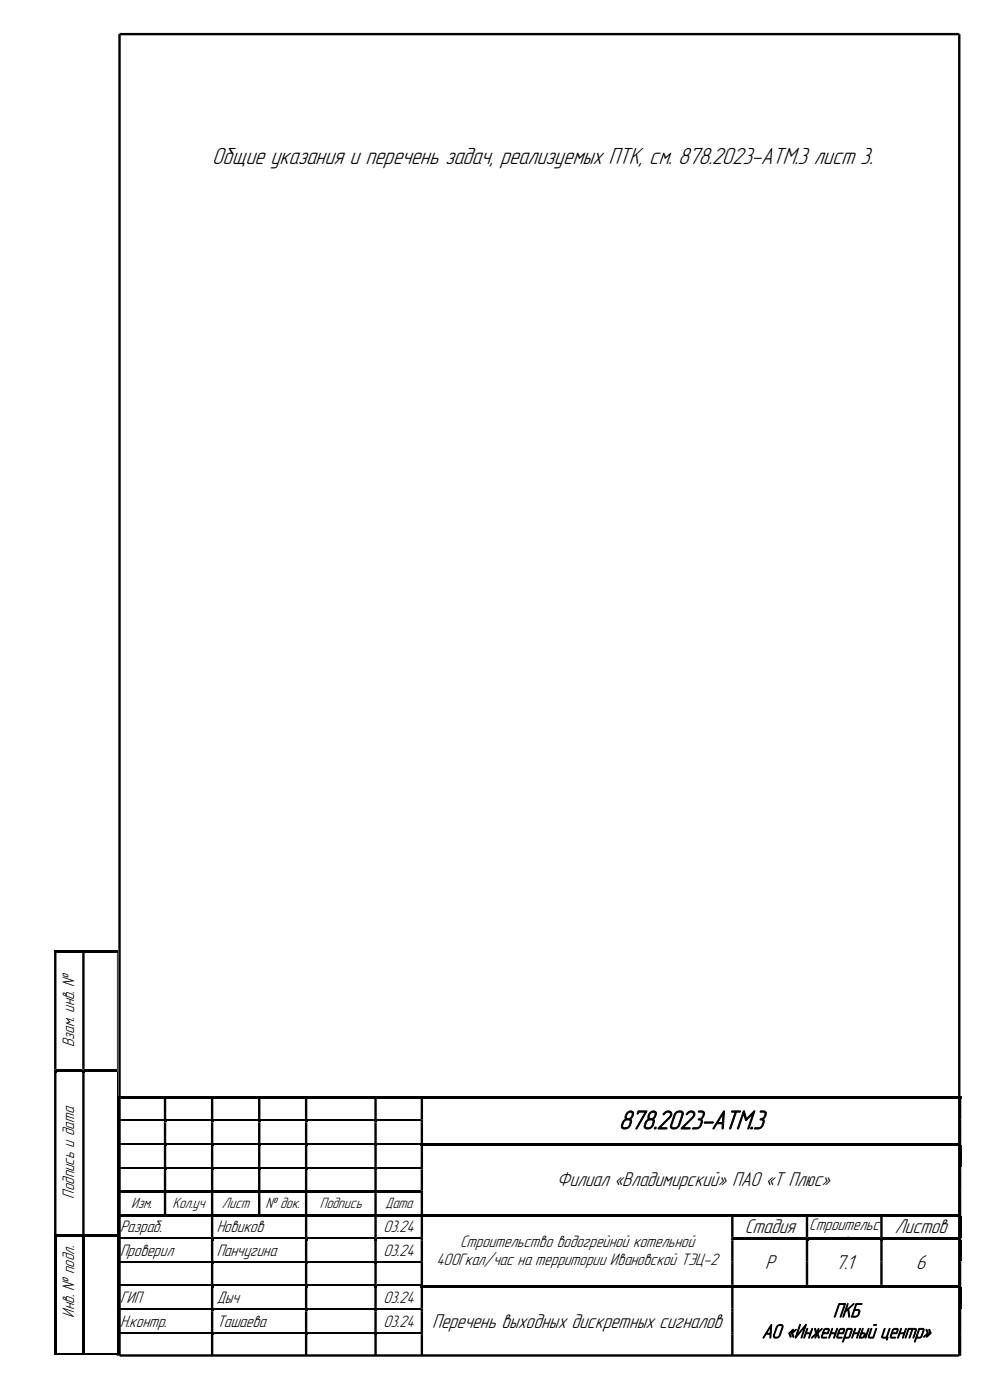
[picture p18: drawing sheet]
<svg xmlns="http://www.w3.org/2000/svg" width="210mm" height="297mm" viewBox="0 0 210 297" stroke-linecap="round" stroke-linejoin="round" font-family="sans-serif">
<defs><g id="words">
<text font-size="6" x="131.3" y="239.5">878.2023-АТМ.3</text>
<text font-size="5.2" x="45" y="34.9">Общие указания и перечень задач, реализуемых ПТК, см. 878.2023-АТМ.3 лист 3.</text>
<g font-size="4.5">
<text x="118.1" y="251.6">Филиал «Владимирский» ПАО «Т Плюс»</text>
<text x="158" y="261.6">Стадия</text>
<text x="189.8" y="261.6">Листов</text>
<text x="162.3" y="269.2">Р</text>
<text x="177.3" y="269.2">7.1</text>
<text x="194.4" y="269.2">6</text>
<text x="91.7" y="281.6">Перечень выходных дискретных сигналов</text>
<text x="176.7" y="279.4">ПКБ</text>
<text x="161.6" y="283.9">АО «Инженерный центр»</text>
</g>
<g font-size="3.7">
<text x="15.7" y="222.1" transform="rotate(-90 15.7 222.1)">Взам. инв. №</text>
<text x="15.7" y="254.3" transform="rotate(-90 15.7 254.3)">Подпись и дата</text>
<text x="25.5" y="261.4">Разраб.</text>
<text x="46" y="261.4">Новиков</text>
<text x="81.3" y="261.4">03.24</text>
<text x="171.7" y="261">Строительс</text>
<text x="25.5" y="266.4">Проверил</text>
<text x="46" y="266.4">Панчугина</text>
<text x="81.3" y="266.4">03.24</text>
<text x="92.6" y="268.3">400Гкал/час на территории Ивановской ТЭЦ-2</text>
<text x="97.6" y="264.6">Строительство водогрейной котельной</text>
<text x="176.8" y="264.7">тво</text>
<text x="15.7" y="279.5" transform="rotate(-90 15.7 279.5)">Инв. № подл.</text>
<text x="25.5" y="276.4">ГИП</text>
<text x="25.5" y="281.4">Н.контр.</text>
<text x="46" y="276.4">Дыч</text>
<text x="46" y="281.4">Ташаева</text>
<text x="81.3" y="276.4">03.24</text>
<text x="81.3" y="281.4">03.24</text>
</g>
<g font-size="3.4">
<text x="27.8" y="256.3">Изм.</text>
<text x="36.6" y="256.3">Кол.уч</text>
<text x="47.1" y="256.3">Лист</text>
<text x="56.3" y="256.3">№ док.</text>
<text x="67.9" y="256.3">Подпись</text>
<text x="81.7" y="256.3">Дата</text>
</g>
</g></defs>
<g fill="#000">
<path d="M24.8 232.5h.5v.6h-.5z" fill-rule="evenodd"/>
<path d="M24.8 233.1h.5v4.4h-.5zM34.8 233.1h.5v4.4h-.5zM44.7 233.1h.6v4.4h-.6zM54.7 233.1h.5v4.4h-.5zM64.7 233.1h.5v4.4h-.5zM79.4 233.1h.5v4.4h-.5zM89.2 233.1h.5v4.4h-.5zM203.4 233.1h.5v4.4h-.5z" fill-rule="evenodd"/>
<path d="M34.8 232.5h.5v.6h-.5z" fill-rule="evenodd"/>
<path d="M44.7 232.5h.6v.6h-.6z" fill-rule="evenodd"/>
<path d="M54.7 232.5h.5v.6h-.5z" fill-rule="evenodd"/>
<path d="M64.7 232.5h.5v.6h-.5z" fill-rule="evenodd"/>
<path d="M79.4 232.5h.5v.6h-.5z" fill-rule="evenodd"/>
<path d="M89.2 232.5h.5v.6h-.5z" fill-rule="evenodd"/>
<path d="M89.2 237.5h.5v.6h-.5zM203.4 237.5h.5v.6h-.5zM24.8 238.1h.5v4.4h-.5zM34.8 238.1h.5v4.4h-.5zM44.7 238.1h.6v4.4h-.6zM54.7 238.1h.5v4.4h-.5zM64.7 238.1h.5v4.4h-.5zM79.4 238.1h.5v4.4h-.5z" fill-rule="evenodd"/>
<path d="M89.2 238.1h.5v4.4h-.5zM203.4 238.1h.5v4.4h-.5z" fill-rule="evenodd"/>
<path d="M203.4 232.5h.5v.6h-.5z" fill-rule="evenodd"/>
<path d="M25.3 257.6h10v.5h-10z" fill-rule="evenodd"/>
<path d="M45.3 257.6h9.9v.5h-9.9z" fill-rule="evenodd"/>
<path d="M89.2 247.6h.5v.5h-.5zM203.4 247.6h.5v.5h-.5zM24.8 248.1h.5v4.5h-.5zM34.8 248.1h.5v4.5h-.5zM44.7 248.1h.6v4.5h-.6zM54.7 248.1h.5v4.5h-.5zM64.7 248.1h.5v4.5h-.5zM79.4 248.1h.5v4.5h-.5z" fill-rule="evenodd"/>
<path d="M89.2 248.1h.5v4.5h-.5zM203.4 248.1h.5v4.5h-.5z" fill-rule="evenodd"/>
<path d="M89.2 252.6h.5v.5h-.5zM203.4 252.6h.5v.5h-.5zM24.8 253.1h.5v4.5h-.5zM34.8 253.1h.5v4.5h-.5zM44.7 253.1h.6v4.5h-.6zM54.7 253.1h.5v4.5h-.5zM64.7 253.1h.5v4.5h-.5zM79.4 253.1h.5v4.5h-.5z" fill-rule="evenodd"/>
<path d="M89.2 253.1h.5v4.5h-.5zM203.4 253.1h.5v4.5h-.5z" fill-rule="evenodd"/>
<path d="M155.1 257.6h.5v.5h-.5z" fill-rule="evenodd"/>
<path d="M170.9 257.6h.5v.5h-.5z" fill-rule="evenodd"/>
<path d="M186.7 257.6h.5v.5h-.5z" fill-rule="evenodd"/>
<path d="M203.4 242.5h.5v.6h-.5zM24.8 243.1h.5v4.5h-.5zM34.8 243.1h.5v4.5h-.5zM44.7 243.1h.6v4.5h-.6zM54.7 243.1h.5v4.5h-.5zM64.7 243.1h.5v4.5h-.5zM79.4 243.1h.5v4.5h-.5zM89.2 243.1h.5v4.5h-.5z" fill-rule="evenodd"/>
<path d="M203.4 257.6h.5v.5h-.5zM24.8 258.1h.5v4.5h-.5zM44.7 258.1h.6v4.5h-.6zM64.7 258.1h.5v4.5h-.5zM79.4 258.1h.5v4.5h-.5zM89.2 258.1h.5v4.5h-.5zM155.1 258.1h.5v4.5h-.5zM170.9 258.1h.5v4.5h-.5zM186.7 258.1h.5v4.5h-.5z" fill-rule="evenodd"/>
<path d="M89.2 262.6h.5v.5h-.5zM155.1 262.6h.5v.5h-.5z" fill-rule="evenodd"/>
<path d="M89.2 267.6h.5v.5h-.5zM155.1 267.6h.5v.5h-.5zM170.9 267.6h.5v.5h-.5zM186.7 267.6h.5v.5h-.5zM203.4 267.6h.5v.5h-.5zM24.8 268.1h.5v4.5h-.5zM44.7 268.1h.6v4.5h-.6zM64.7 268.1h.5v4.5h-.5zM79.4 268.1h.5v4.5h-.5z" fill-rule="evenodd"/>
<path d="M89.2 268.1h.5v4.5h-.5zM155.1 268.1h.5v4.5h-.5zM170.9 268.1h.5v4.5h-.5zM186.7 268.1h.5v4.5h-.5zM203.4 268.1h.5v4.5h-.5z" fill-rule="evenodd"/>
<path d="M89.2 277.6h.5v.6h-.5zM155.1 277.6h.5v.6h-.5zM203.4 277.6h.5v.6h-.5zM24.8 278.2h.5v4.4h-.5zM44.7 278.2h.6v4.4h-.6zM64.7 278.2h.5v4.4h-.5zM79.4 278.2h.5v4.4h-.5z" fill-rule="evenodd"/>
<path d="M89.2 278.2h.5v4.4h-.5zM155.1 278.2h.5v4.4h-.5zM203.4 278.2h.5v4.4h-.5z" fill-rule="evenodd"/>
<path d="M155.6 272.6h31.6v.5h-31.6z" fill-rule="evenodd"/>
<path d="M203.4 262.6h.5v.5h-.5zM24.8 263.1h.5v4.5h-.5zM44.7 263.1h.6v4.5h-.6zM64.7 263.1h.5v4.5h-.5zM79.4 263.1h.5v4.5h-.5zM89.2 263.1h.5v4.5h-.5zM155.1 263.1h.5v4.5h-.5zM170.9 263.1h.5v4.5h-.5zM186.7 263.1h.5v4.5h-.5z" fill-rule="evenodd"/>
<path d="M203.4 272.6h.5v.5h-.5zM24.8 273.1h.5v4.5h-.5zM44.7 273.1h.6v4.5h-.6zM64.7 273.1h.5v4.5h-.5zM79.4 273.1h.5v4.5h-.5zM89.2 273.1h.5v4.5h-.5zM155.1 273.1h.5v4.5h-.5z" fill-rule="evenodd"/>
<path d="M89.2 282.6h.5v.6h-.5zM155.1 282.6h.5v.6h-.5zM203.4 282.6h.5v.6h-.5zM24.8 283.2h.5v4.4h-.5zM44.7 283.2h.6v4.4h-.6zM64.7 283.2h.5v4.4h-.5zM79.4 283.2h.5v4.4h-.5z" fill-rule="evenodd"/>
<path d="M89.2 283.2h.5v4.4h-.5zM155.1 283.2h.5v4.4h-.5zM203.4 283.2h.5v4.4h-.5z" fill-rule="evenodd"/>
</g>
<g fill="#000">
<path d="M24.8 237.5h.5v.6h-.5zM25.3 232.5h9.5v.5h-9.5zM34.8 237.5h.5v.6h-.5zM35.3 232.5h9.4v.5h-9.4zM44.7 237.5h.6v.6h-.6zM45.3 232.5h9.4v.5h-9.4zM54.7 237.5h.5v.6h-.5zM55.2 232.5h9.5v.5h-9.5zM64.7 237.5h.5v.6h-.5zM65.2 232.5h14.2v.5h-14.2zM79.4 237.5h.5v.6h-.5zM79.9 232.5h9.3v.5h-9.3z"/>
<path d="M89.7 232.5h113.7v.5h-113.7zM24.8 242.5h.5v.6h-.5zM24.8 247.6h.5v.5h-.5zM24.8 252.6h.5v.5h-.5zM24.8 257.6h.5v.5h-.5zM25.3 252.6h9.5v.5h-9.5zM34.8 242.5h.5v.6h-.5zM34.8 247.6h.5v.5h-.5zM34.8 252.6h.5v.5h-.5zM35.3 252.6h9.4v.5h-9.4zM35.3 257.6h9.4v.5h-9.4zM44.7 242.5h.6v.6h-.6z"/>
<path d="M44.7 247.6h.6v.5h-.6zM44.7 252.6h.6v.5h-.6zM44.7 257.6h.6v.5h-.6zM45.3 252.6h9.4v.5h-9.4zM54.7 242.5h.5v.6h-.5zM54.7 247.6h.5v.5h-.5zM54.7 252.6h.5v.5h-.5zM55.2 252.6h9.5v.5h-9.5zM55.2 257.6h9.5v.5h-9.5zM64.7 242.5h.5v.6h-.5zM64.7 247.6h.5v.5h-.5zM64.7 252.6h.5v.5h-.5z"/>
<path d="M64.7 257.6h.5v.5h-.5zM65.2 252.6h14.2v.5h-14.2zM65.2 257.6h14.2v.5h-14.2zM79.4 242.5h.5v.6h-.5zM79.4 247.6h.5v.5h-.5zM79.4 252.6h.5v.5h-.5zM79.4 257.6h.5v.5h-.5zM79.9 252.6h9.3v.5h-9.3zM79.9 257.6h9.3v.5h-9.3zM89.2 242.5h.5v.6h-.5zM89.2 257.6h.5v.5h-.5zM89.7 242.5h113.7v.5h-113.7z"/>
<path d="M89.7 257.6h65.4v.5h-65.4zM155.6 257.6h15.3v.5h-15.3zM171.5 257.6h15.2v.5h-15.2zM187.2 257.6h16.2v.5h-16.2zM203.4 243.1h.5v4.5h-.5zM24.8 262.6h.5v.5h-.5zM24.8 267.6h.5v.5h-.5zM24.8 272.6h.5v.5h-.5zM24.8 277.6h.5v.6h-.5zM44.7 262.6h.6v.5h-.6zM44.7 267.6h.6v.5h-.6zM44.7 272.6h.6v.5h-.6z"/>
<path d="M44.7 277.6h.6v.6h-.6zM64.7 262.6h.5v.5h-.5zM64.7 267.6h.5v.5h-.5zM64.7 272.6h.5v.5h-.5zM64.7 277.6h.5v.6h-.5zM79.4 262.6h.5v.5h-.5zM79.4 267.6h.5v.5h-.5zM79.4 272.6h.5v.5h-.5zM79.4 277.6h.5v.6h-.5zM89.2 272.6h.5v.5h-.5zM89.7 272.6h65.4v.5h-65.4zM155.1 272.6h.5v.5h-.5z"/>
<path d="M155.6 262.6h15.3v.5h-15.3zM170.9 262.6h.5v.5h-.5zM171.5 262.6h15.2v.5h-15.2zM186.7 262.6h.5v.5h-.5zM187.2 262.6h16.2v.5h-16.2zM187.2 272.6h16.2v.5h-16.2zM203.4 258.1h.5v4.5h-.5zM203.4 263.1h.5v4.5h-.5zM203.4 273.1h.5v4.5h-.5zM24.8 282.6h.5v.6h-.5zM44.7 282.6h.6v.6h-.6zM64.7 282.6h.5v.6h-.5z"/>
<path d="M79.4 282.6h.5v.6h-.5z"/>
</g>
<g fill="none" stroke="#000" stroke-width=".25">
<path d="M25.3 237.7h9.5M35.3 237.7h9.4M45.3 237.7h9.4M55.2 237.7h9.5M65.2 237.7h14.2M79.9 237.7h9.3M25.3 242.7h9.5M25.3 247.7h9.5M35.3 242.7h9.4M35.3 247.7h9.4M45.3 242.7h9.4M45.3 247.7h9.4"/>
<path d="M55.2 242.7h9.5M55.2 247.7h9.5M65.2 242.7h14.2M65.2 247.7h14.2M79.9 242.7h9.3M79.9 247.7h9.3M25.3 262.7h19.4M25.3 267.7h19.4M25.3 272.7h19.4M25.3 277.7h19.4M45.3 262.7h19.4M45.3 267.7h19.4"/>
<path d="M45.3 272.7h19.4M45.3 277.7h19.4M65.2 262.7h14.2M65.2 267.7h14.2M65.2 272.7h14.2M65.2 277.7h14.2M79.9 262.7h9.3M79.9 267.7h9.3M79.9 272.7h9.3M79.9 277.7h9.3M25.3 282.7h19.4M45.3 282.7h19.4"/>
<path d="M65.2 282.7h14.2M79.9 282.7h9.3"/>
</g>
<path d="M25.4 7.2h178.1v280.4h-178.1z" fill="none" stroke="#000" stroke-width=".51"/>
<path d="M12 201.5h12.8v85.9h-12.8z" fill="#fff"/>
<g fill="#000">
<path d="M11.5 201.5h.5v.6h-.5z" fill-rule="evenodd"/>
<path d="M11.5 202.1h.5v24.8h-.5zM17.4 202.1h.5v24.8h-.5zM24.8 202.1h.2v24.8h-.2z" fill-rule="evenodd"/>
<path d="M17.4 201.5h.5v.6h-.5z" fill-rule="evenodd"/>
<path d="M24.8 201.5h.2v.6h-.2z" fill-rule="evenodd"/>
<path d="M24.8 226.9h.2v.6h-.2zM11.5 227.5h.5v34.3h-.5zM17.4 227.5h.5v34.3h-.5z" fill-rule="evenodd"/>
<path d="M11.5 262.4h.5v25h-.5z" fill-rule="evenodd"/>
<path d="M17.4 262.4h.5v25h-.5z" fill-rule="evenodd"/>
</g>
<path d="M12 201.5h5.4v.5h-5.4zM17.9 201.5h6.9v.5h-6.9zM11.5 226.9h.5v.6h-.5zM12 226.9h5.4v.6h-5.4zM17.4 226.9h.5v.6h-.5zM17.9 226.9h6.9v.6h-6.9zM11.5 261.8h.5v.6h-.5zM12 261.8h5.4v.5h-5.4zM17.4 261.8h.5v.6h-.5zM17.9 261.8h6.9v.5h-6.9zM24.8 261.8h.2v.6h-.2z" fill="#000"/>
<path d="M24.9 227.5v34.3M24.9 262.4v25" fill="none" stroke="#000" stroke-width=".21"/>
<path d="M11.5 287.2h5.9M17.9 287.2h6.9" fill="none" stroke="#000" stroke-width=".42"/>
<use href="#words"/>
</svg>
